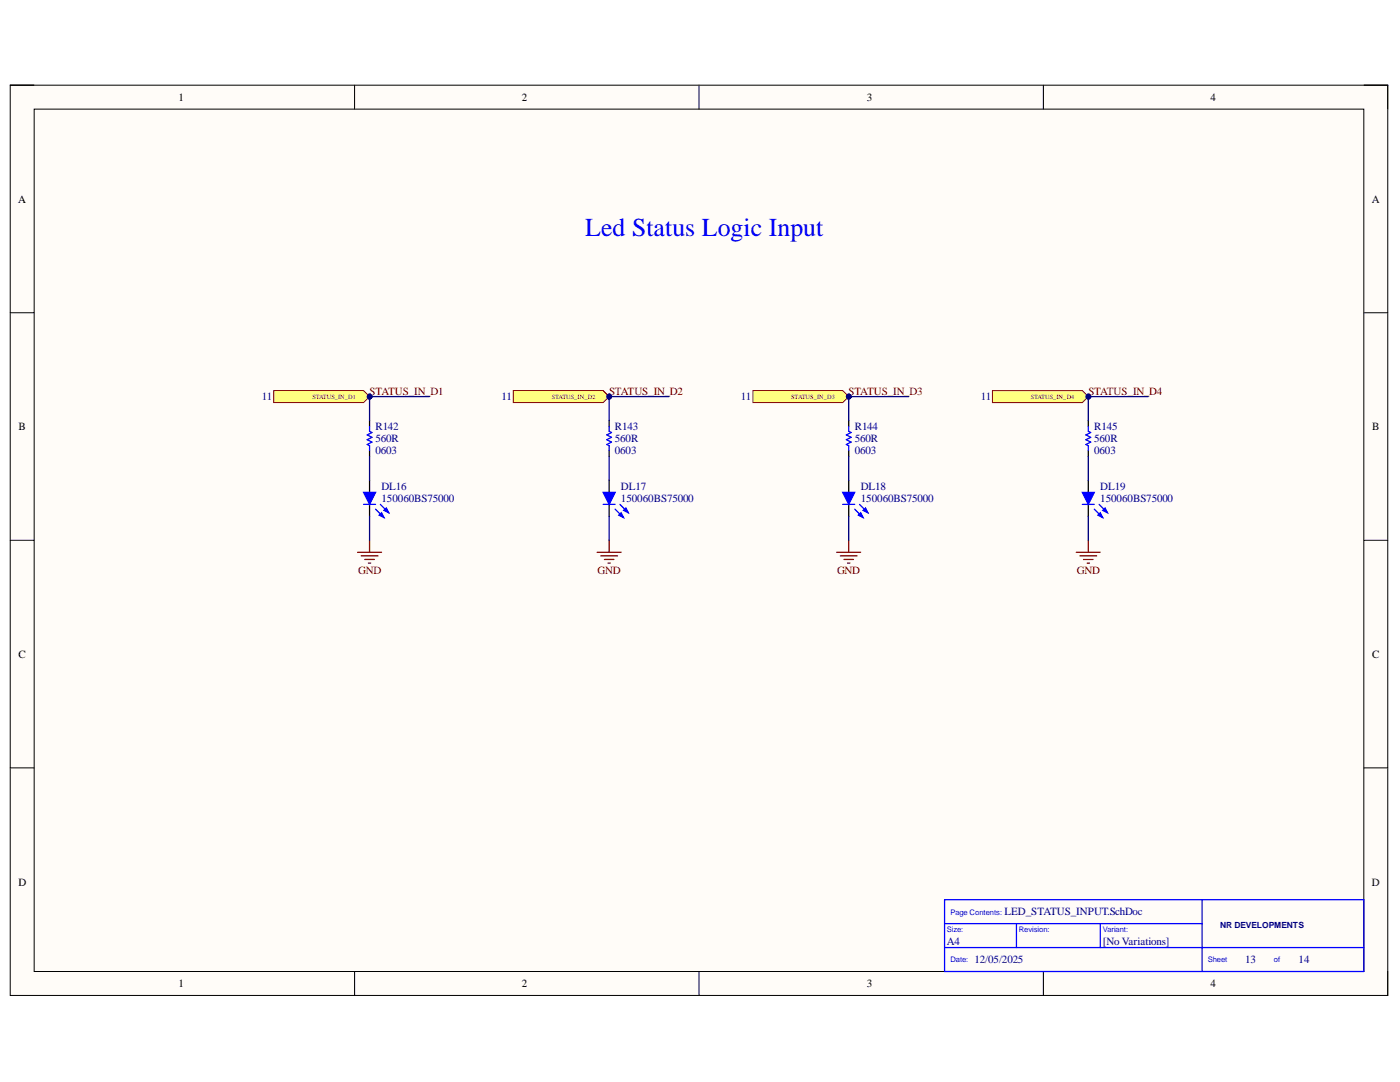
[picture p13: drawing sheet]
<svg xmlns="http://www.w3.org/2000/svg" width="279mm" height="216mm" viewBox="0 0 279 216" stroke-linecap="round" stroke-linejoin="round" font-family="sans-serif">
<defs><g id="words">
<text font-size="5.2" fill="#00f" x="116.8" y="47">Led Status Logic Input</text>
<g font-size="2.2">
<text x="35.6" y="20.1">1</text>
<text x="104.1" y="20.1">2</text>
<text x="173" y="20.1">3</text>
<text x="241.6" y="20.1">4</text>
<text x="3.6" y="40.4">A</text>
<text x="273.8" y="40.4">A</text>
<text x="3.7" y="85.8">B</text>
<text x="273.9" y="85.8">B</text>
<text x="3.7" y="131.3">C</text>
<text x="273.9" y="131.3">C</text>
<text x="3.7" y="176.7">D</text>
<text x="273.8" y="176.7">D</text>
<text x="35.6" y="197">1</text>
<text x="104.1" y="197">2</text>
<text x="173" y="197">3</text>
<text x="241.6" y="197">4</text>
</g>
<g font-size="2.2" fill="#000080">
<text x="52.3" y="79.9">11</text>
<text x="100.1" y="79.9">11</text>
<text x="147.8" y="79.9">11</text>
<text x="195.7" y="79.9">11</text>
<text x="74.9" y="88.3">560R</text>
<text x="74.9" y="85.8">R142</text>
<text x="122.7" y="88.3">560R</text>
<text x="122.7" y="85.8">R143</text>
<text x="170.6" y="88.3">560R</text>
<text x="170.6" y="85.8">R144</text>
<text x="218.4" y="88.3">560R</text>
<text x="218.4" y="85.8">R145</text>
<text x="74.9" y="90.6">0603</text>
<text x="122.7" y="90.6">0603</text>
<text x="170.6" y="90.6">0603</text>
<text x="218.4" y="90.6">0603</text>
<text x="76.1" y="100.2">150060BS75000</text>
<text x="76.1" y="97.8">DL16</text>
<text x="123.9" y="100.2">150060BS75000</text>
<text x="123.9" y="97.8">DL17</text>
<text x="171.8" y="100.2">150060BS75000</text>
<text x="171.8" y="97.8">DL18</text>
<text x="219.6" y="100.2">150060BS75000</text>
<text x="219.6" y="97.8">DL19</text>
<text x="200.5" y="182.6">LED_STATUS_INPUT.SchDoc</text>
<text x="189" y="188.7">A4</text>
<text x="220.1" y="188.7">[No Variations]</text>
<text x="194.4" y="192.2">12/05/2025</text>
<text x="248.5" y="192.2">13</text>
<text x="259.2" y="192.2">14</text>
</g>
<g font-size="2.2" fill="#800000">
<text x="73.8" y="78.7">STATUS_IN_D1</text>
<text x="121.5" y="78.7">STATUS_IN_D2</text>
<text x="169.3" y="78.7">STATUS_IN_D3</text>
<text x="217.2" y="78.7">STATUS_IN_D4</text>
<text x="71.5" y="114.6">GND</text>
<text x="119.3" y="114.6">GND</text>
<text x="167" y="114.6">GND</text>
<text x="214.9" y="114.6">GND</text>
</g>
<text font-size="1.7" fill="#000080" x="243.5" y="185.2">NR DEVELOPMENTS</text>
<g font-size="1.5" fill="#00f">
<text x="189" y="185.9">Size:</text>
<text x="189.7" y="182.6">Page Contents:</text>
<text x="203.3" y="185.9">Revision:</text>
<text x="220.1" y="185.9">Variant:</text>
<text x="189.7" y="192">Date:</text>
<text x="241.1" y="192">Sheet</text>
<text x="254.2" y="192">of</text>
</g>
<g font-size="1.3" fill="#800000">
<text x="62.3" y="79.6">STATUS_IN_D1</text>
<text x="110.1" y="79.6">STATUS_IN_D2</text>
<text x="157.9" y="79.6">STATUS_IN_D3</text>
<text x="205.7" y="79.6">STATUS_IN_D4</text>
</g>
</g></defs>
<path d="M2 17h275v181.6h-275z" fill-rule="evenodd" fill="#fffcf8"/>
<path d="M2 17h275v181.6h-275z" fill="none" stroke="#000" stroke-width=".2"/>
<path d="M6.8 21.8h265.4v172.1h-265.4z" fill-rule="evenodd" fill="#fffcf8"/>
<g fill="none" stroke="#000" stroke-width=".2">
<path d="M2 17h4.8M70.8 17v4.8M139.5 17v4.8M208.2 17v4.8M272.2 17h4.8v4.8M6.8 21.8h265.4v172.1h-265.4zM2 62.4h4.8M272.2 62.4h4.8M2 107.8h4.8M272.2 107.8h4.8M2 153.2h4.8M272.2 153.2h4.8"/>
<path d="M70.8 193.9v4.7M139.5 193.9v4.7M208.2 193.9v4.7M277 193.9v4.7"/>
</g>
<path d="M188.5 179.5h83.7v14.4h-83.7zM239.9 179.5v14.4M188.5 189.1h83.7M188.5 184.3h51.4M202.9 184.3v4.8M219.6 184.3v4.8" fill="none" stroke="#00f" stroke-width=".25"/>
<path d="M73.8 95.9v2.4M73.8 100.6v2.4" fill="none" stroke="#000" stroke-width=".25"/>
<path d="M72.6 98.3h2.4l-1.2 2.3z" fill="#00f"/>
<path d="M72.6 98.3h2.4l-1.2 2.3zM75 101.6l1.6 1.7" fill="none" stroke="#00f" stroke-width=".25"/>
<path d="M75.7 102.8l.4-.5 .5 1z" fill="#00f"/>
<path d="M72.6 100.6h2.4M75.7 102.8l.4-.5 .5 1zM75.9 100.6l1.7 1.7" fill="none" stroke="#00f" stroke-width=".25"/>
<path d="M76.6 101.8l.5-.4 .5 .9z" fill="#00f"/>
<path d="M73.8 85.1v1l.4 .2-.9 .5 .9 .5-.9 .4 .9 .5-.9 .5 .5 .2v1M76.6 101.8l.5-.4 .5 .9z" fill="none" stroke="#00f" stroke-width=".25"/>
<path d="M71.4 110.2h4.7M72.1 110.9h3.3M72.8 111.6h1.9M73.5 112.4h.5M73.8 107.8v2.4" fill="none" stroke="#800000" stroke-width=".25"/>
<path d="M73.8 83.9v1.2M73.8 89.9v1.2" fill="none" stroke="#000" stroke-width=".25"/>
<circle cx="73.8" cy="79.1" r=".48" fill="#000080"/>
<circle cx="73.8" cy="79.1" r=".48" fill="none" stroke="#000080" stroke-width=".2"/>
<path d="M121.6 95.9v2.4M121.6 100.6v2.4" fill="none" stroke="#000" stroke-width=".25"/>
<path d="M120.4 98.3h2.4l-1.2 2.3z" fill="#00f"/>
<path d="M120.4 98.3h2.4l-1.2 2.3zM122.8 101.6l1.6 1.7" fill="none" stroke="#00f" stroke-width=".25"/>
<path d="M123.5 102.8l.5-.5 .4 1z" fill="#00f"/>
<path d="M120.4 100.6h2.4M123.5 102.8l.5-.5 .4 1zM123.7 100.6l1.7 1.7" fill="none" stroke="#00f" stroke-width=".25"/>
<path d="M124.4 101.8l.5-.4 .5 .9z" fill="#00f"/>
<path d="M121.6 85.1v1l.4 .2-.9 .5 .9 .5-.9 .4 .9 .5-.9 .5 .5 .2v1M124.4 101.8l.5-.4 .5 .9z" fill="none" stroke="#00f" stroke-width=".25"/>
<path d="M119.2 110.2h4.8M119.9 110.9h3.3M120.6 111.6h1.9M121.3 112.4h.5M121.6 107.8v2.4" fill="none" stroke="#800000" stroke-width=".25"/>
<path d="M121.6 83.9v1.2M121.6 89.9v1.2" fill="none" stroke="#000" stroke-width=".25"/>
<circle cx="121.6" cy="79.1" r=".48" fill="#000080"/>
<circle cx="121.6" cy="79.1" r=".48" fill="none" stroke="#000080" stroke-width=".2"/>
<path d="M169.4 95.9v2.4M169.4 100.6v2.4" fill="none" stroke="#000" stroke-width=".25"/>
<path d="M168.2 98.3h2.4l-1.2 2.3z" fill="#00f"/>
<path d="M168.2 98.3h2.4l-1.2 2.3zM170.6 101.6l1.6 1.7" fill="none" stroke="#00f" stroke-width=".25"/>
<path d="M171.3 102.8l.5-.5 .4 1z" fill="#00f"/>
<path d="M168.2 100.6h2.4M171.3 102.8l.5-.5 .4 1zM171.5 100.6l1.7 1.7" fill="none" stroke="#00f" stroke-width=".25"/>
<path d="M172.2 101.8l.5-.4 .5 .9z" fill="#00f"/>
<path d="M169.4 85.1v1l.5 .2-1 .5 1 .5-1 .4 1 .5-1 .5 .5 .2v1M172.2 101.8l.5-.4 .5 .9z" fill="none" stroke="#00f" stroke-width=".25"/>
<path d="M167 110.2h4.8M167.7 110.9h3.4M168.4 111.6h1.9M169.1 112.4h.5M169.4 107.8v2.4" fill="none" stroke="#800000" stroke-width=".25"/>
<path d="M169.4 83.9v1.2M169.4 89.9v1.2" fill="none" stroke="#000" stroke-width=".25"/>
<circle cx="169.4" cy="79.1" r=".48" fill="#000080"/>
<circle cx="169.4" cy="79.1" r=".48" fill="none" stroke="#000080" stroke-width=".2"/>
<path d="M217.2 95.9v2.4M217.2 100.6v2.4" fill="none" stroke="#000" stroke-width=".25"/>
<path d="M216 98.3h2.4l-1.2 2.3z" fill="#00f"/>
<path d="M216 98.3h2.4l-1.2 2.3zM218.4 101.6l1.7 1.7" fill="none" stroke="#00f" stroke-width=".25"/>
<path d="M219.1 102.8l.5-.5 .5 1z" fill="#00f"/>
<path d="M216 100.6h2.4M219.1 102.8l.5-.5 .5 1zM219.3 100.6l1.7 1.7" fill="none" stroke="#00f" stroke-width=".25"/>
<path d="M220.1 101.8l.4-.4 .5 .9z" fill="#00f"/>
<path d="M217.2 85.1v1l.5 .2-1 .5 1 .5-1 .4 1 .5-1 .5 .5 .2v1M220.1 101.8l.4-.4 .5 .9z" fill="none" stroke="#00f" stroke-width=".25"/>
<path d="M214.8 110.2h4.8M215.5 110.9h3.4M216.2 111.6h2M217 112.4h.4M217.2 107.8v2.4" fill="none" stroke="#800000" stroke-width=".25"/>
<path d="M217.2 83.9v1.2M217.2 89.9v1.2" fill="none" stroke="#000" stroke-width=".25"/>
<circle cx="217.2" cy="79.1" r=".48" fill="#000080"/>
<circle cx="217.2" cy="79.1" r=".48" fill="none" stroke="#000080" stroke-width=".2"/>
<path d="M85.7 79.1h-11.9v4.8M73.8 91.1v4.8M73.8 103v4.8" fill="none" stroke="#000080" stroke-width=".25"/>
<circle cx="73.8" cy="79.1" r=".48" fill="#000080"/>
<circle cx="73.8" cy="79.1" r=".48" fill="none" stroke="#000080" stroke-width=".2"/>
<path d="M133.5 79.1h-11.9v4.8M121.6 91.1v4.8M121.6 103v4.8" fill="none" stroke="#000080" stroke-width=".25"/>
<circle cx="121.6" cy="79.1" r=".48" fill="#000080"/>
<circle cx="121.6" cy="79.1" r=".48" fill="none" stroke="#000080" stroke-width=".2"/>
<path d="M181.3 79.1h-11.9v4.8M169.4 91.1v4.8M169.4 103v4.8" fill="none" stroke="#000080" stroke-width=".25"/>
<circle cx="169.4" cy="79.1" r=".48" fill="#000080"/>
<circle cx="169.4" cy="79.1" r=".48" fill="none" stroke="#000080" stroke-width=".2"/>
<path d="M229.1 79.1h-11.9v4.8M217.2 91.1v4.8M217.2 103v4.8" fill="none" stroke="#000080" stroke-width=".25"/>
<circle cx="217.2" cy="79.1" r=".48" fill="#000080"/>
<circle cx="217.2" cy="79.1" r=".48" fill="none" stroke="#000080" stroke-width=".2"/>
<path d="M54.6 77.9h18l1.2 1.2-1.2 1.2h-18z" fill-rule="evenodd" fill="#ffff80"/>
<path d="M54.6 77.9h18l1.2 1.2-1.2 1.2h-18z" fill="none" stroke="#800000" stroke-width=".2"/>
<circle cx="73.8" cy="79.1" r=".48" fill="#000080"/>
<circle cx="73.8" cy="79.1" r=".48" fill="none" stroke="#000080" stroke-width=".2"/>
<path d="M102.4 77.9h18l1.2 1.2-1.2 1.2h-18z" fill-rule="evenodd" fill="#ffff80"/>
<path d="M102.4 77.9h18l1.2 1.2-1.2 1.2h-18z" fill="none" stroke="#800000" stroke-width=".2"/>
<circle cx="121.6" cy="79.1" r=".48" fill="#000080"/>
<circle cx="121.6" cy="79.1" r=".48" fill="none" stroke="#000080" stroke-width=".2"/>
<path d="M150.3 77.9h17.9l1.2 1.2-1.2 1.2h-17.9z" fill-rule="evenodd" fill="#ffff80"/>
<path d="M150.3 77.9h17.9l1.2 1.2-1.2 1.2h-17.9z" fill="none" stroke="#800000" stroke-width=".2"/>
<circle cx="169.4" cy="79.1" r=".48" fill="#000080"/>
<circle cx="169.4" cy="79.1" r=".48" fill="none" stroke="#000080" stroke-width=".2"/>
<path d="M198.1 77.9h17.9l1.2 1.2-1.2 1.2h-17.9z" fill-rule="evenodd" fill="#ffff80"/>
<path d="M198.1 77.9h17.9l1.2 1.2-1.2 1.2h-17.9z" fill="none" stroke="#800000" stroke-width=".2"/>
<circle cx="217.2" cy="79.1" r=".48" fill="#000080"/>
<circle cx="217.2" cy="79.1" r=".48" fill="none" stroke="#000080" stroke-width=".2"/>
<use href="#words"/>
</svg>
